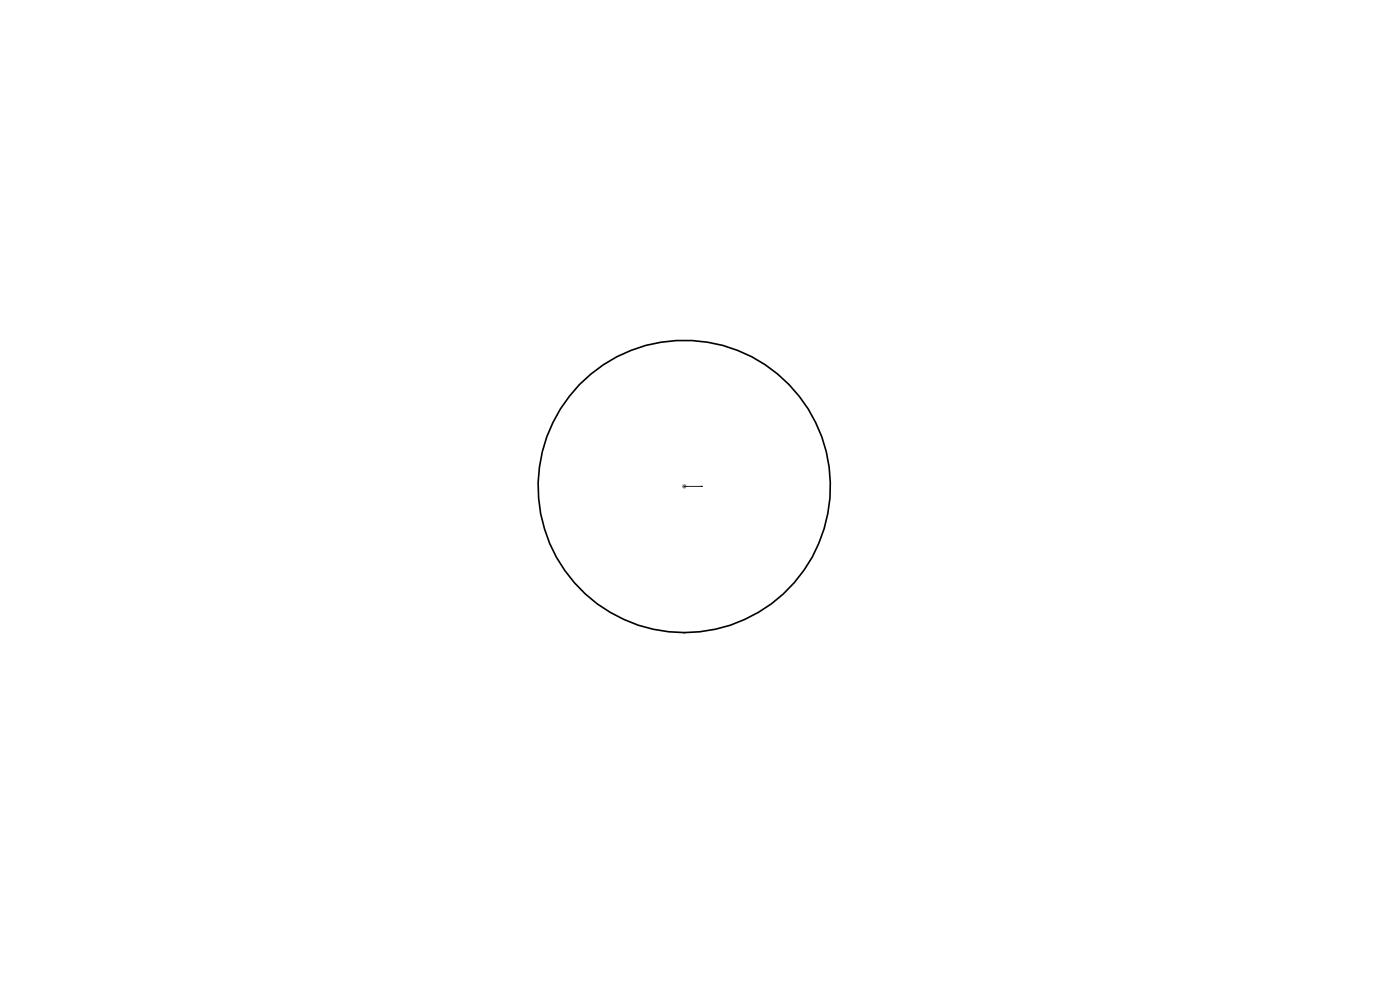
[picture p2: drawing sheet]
<svg xmlns="http://www.w3.org/2000/svg" width="297mm" height="210mm" viewBox="0 0 297 210" stroke-linecap="round" stroke-linejoin="round" font-family="sans-serif">
<path d="M145.1 103.2h.2zM145.2 103.2h.1M145.2 103.2h3.8M149 103.2h-.4h.4" fill="none" stroke="#00f" stroke-width=".21"/>
<path d="M144.7 103.2h1M144.8 102.8l.7 .7M145.2 102.7v1M145.5 102.8l-.7 .7" fill="none" stroke="#808080" stroke-width=".21"/>
<path d="M148.6 103.2h.4zM145.1 103.2h.2z" fill="#00f"/>
<circle cx="145.2" cy="103.2" r="31" fill="none" stroke="#000" stroke-width=".35"/>
</svg>
